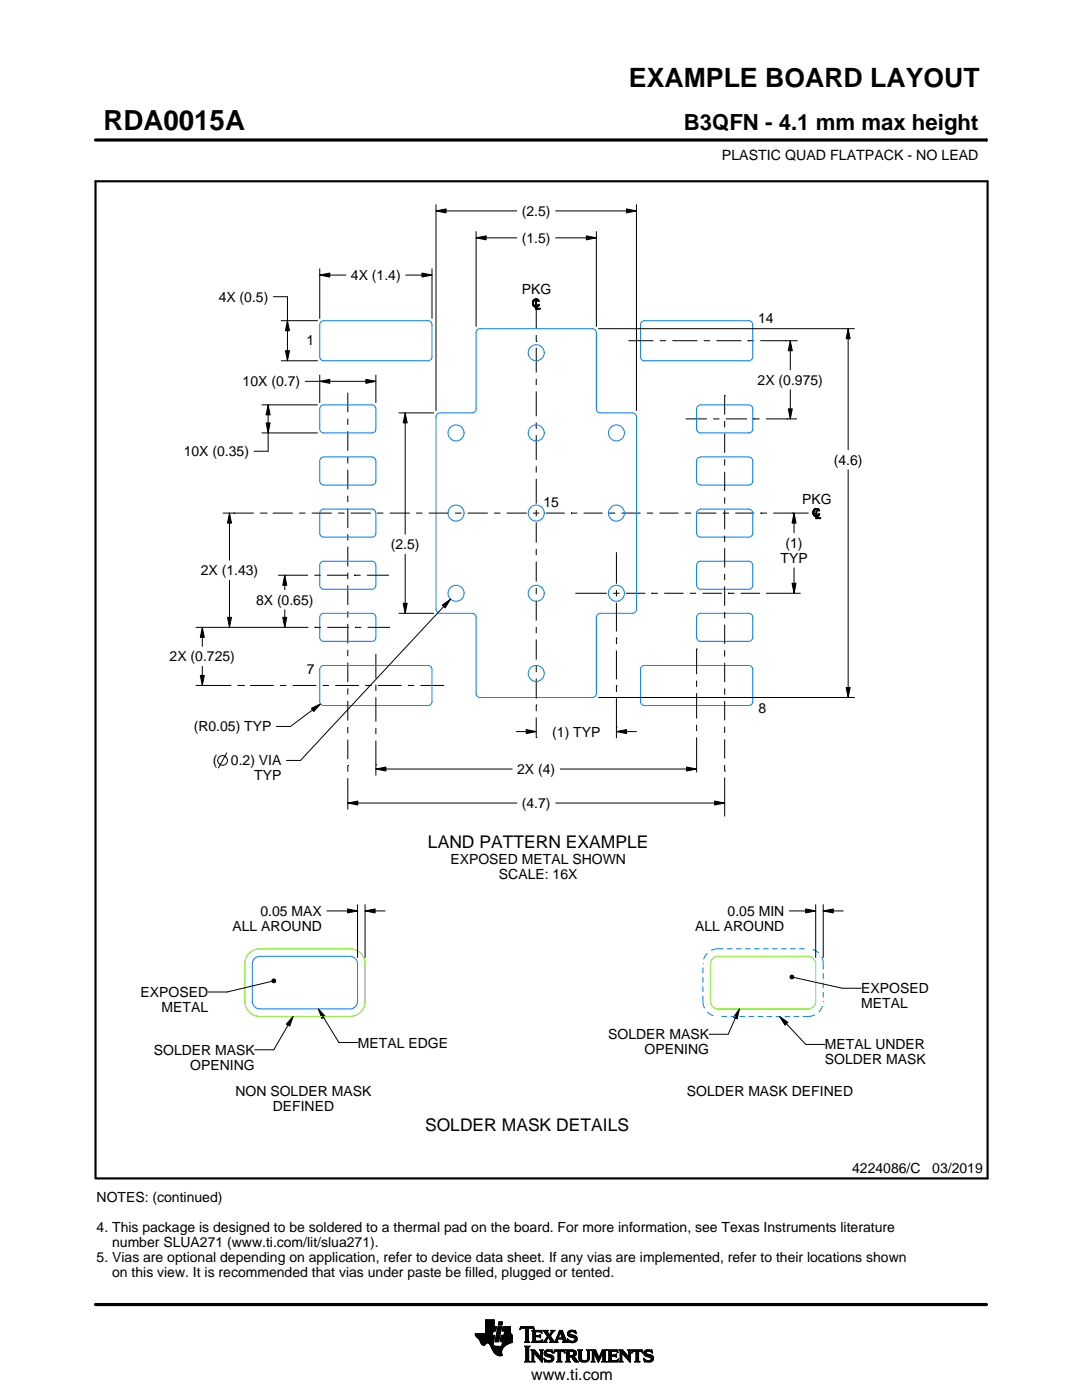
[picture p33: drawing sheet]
<svg xmlns="http://www.w3.org/2000/svg" width="216mm" height="279mm" viewBox="0 0 216 279" stroke-linecap="round" stroke-linejoin="round" font-family="sans-serif">
<defs><g id="words">
<text font-size="5.5" x="20.6" y="26">RDA0015A</text>
<text font-size="5.3" x="125.5" y="17.4">EXAMPLE BOARD LAYOUT</text>
<text font-size="4.4" x="136.4" y="26">B3QFN - 4.1 mm max height</text>
<g font-size="3.5">
<text x="85.4" y="169.3">LAND PATTERN EXAMPLE</text>
<text x="84.8" y="225.7">SOLDER MASK DETAILS</text>
</g>
<text font-size="3.2" x="106" y="275.3">www.ti.com</text>
<g font-size="2.8">
<text x="144.1" y="32">PLASTIC QUAD FLATPACK - NO LEAD</text>
<text x="104.1" y="43.1">(2.5)</text>
<text x="104.1" y="48.5">(1.5)</text>
<text x="70" y="55.9">4X (1.4)</text>
<text x="104.1" y="58.7">PKG</text>
<text x="43.6" y="60.2">4X (0.5)</text>
<text x="151.3" y="64.5">14</text>
<text x="61.1" y="68.8">1</text>
<text x="48.4" y="77.1">10X (0.7)</text>
<text x="151.2" y="76.8">2X (0.975)</text>
<text x="36.7" y="91.1">10X (0.35)</text>
<text x="166.4" y="92.8">(4.6)</text>
<text x="108.5" y="101.2">15</text>
<text x="160" y="100.5">PKG</text>
<text x="78" y="109.6">(2.5)</text>
<text x="155.7" y="112.3">TYP</text>
<text x="156.7" y="109.3">(1)</text>
<text x="40.1" y="114.8">2X (1.43)</text>
<text x="51.1" y="120.7">8X (0.65)</text>
<text x="33.9" y="132">2X (0.725)</text>
<text x="61.2" y="134.5">7</text>
<text x="151.3" y="142.3">8</text>
<text x="38.7" y="146">(R0.05) TYP</text>
<text x="110.2" y="147">(1) TYP</text>
<text x="42.5" y="152.8">(</text>
<text x="46.1" y="152.8">0.2) VIA</text>
<text x="50.7" y="155.8">TYP</text>
<text x="103.2" y="154.5">2X (4)</text>
<text x="104.1" y="161.3">(4.7)</text>
<text x="89.9" y="172.4">EXPOSED METAL SHOWN</text>
<text x="99.6" y="175.4">SCALE: 16X</text>
<text x="46.4" y="185.8">ALL AROUND</text>
<text x="52" y="182.8">0.05 MAX</text>
<text x="138.7" y="185.8">ALL AROUND</text>
<text x="145.2" y="182.8">0.05 MIN</text>
<text x="28" y="199">EXPOSED</text>
<text x="32.2" y="202">METAL</text>
<text x="171.9" y="198.2">EXPOSED</text>
<text x="171.9" y="201.2">METAL</text>
<text x="71.4" y="209.1">METAL EDGE</text>
<text x="121.4" y="207.4">SOLDER MASK</text>
<text x="164.6" y="209.4">METAL UNDER</text>
<text x="30.7" y="210.5">SOLDER MASK</text>
<text x="38" y="213.5">OPENING</text>
<text x="128.6" y="210.4">OPENING</text>
<text x="164.6" y="212.4">SOLDER MASK</text>
<text x="47" y="218.8">NON SOLDER MASK</text>
<text x="54.4" y="221.8">DEFINED</text>
<text x="137.1" y="218.8">SOLDER MASK DEFINED</text>
<text x="19.3" y="239.9">NOTES: (continued)</text>
<text x="170" y="234.2">4224086/C</text>
<text x="186" y="234.2">03/2019</text>
<text x="19.3" y="245.9">4. This package is designed to be soldered to a thermal pad on the board. For more information, see Texas Instruments literature</text>
<text x="19.3" y="251.9">5. Vias are optional depending on application, refer to device data sheet. If any vias are implemented, refer to their locations shown</text>
<text x="22.4" y="248.9">number SLUA271 (www.ti.com/lit/slua271).</text>
<text x="22.4" y="254.9">on this view. It is recommended that vias under paste be filled, plugged or tented.</text>
</g>
</g></defs>
<g fill="none" stroke="#000" stroke-width=".2">
<path d="M19.1 27.9h177.7M196.8 27.7v.5M54.6 59.2h2.8v12.8M63.8 54.9l2-.4v.8zM63.8 53.6v9.9M63.8 54.9h5.2M81 54.9h5.2M84.2 54.5l2 .4-2 .4zM86.2 53.6v9.9M87 42.1l2-.4v.8zM87 40.8v41.1M87 42.1h16.1"/>
<path d="M95 47.5l2-.4v.8zM95 46.2v19M95 47.5h8.1M106.4 60l.4-.1zM106.4 60l.3-.1zM106.4 60h.2zM106.4 59.9h.5zM106.4 59.9h.4zM106.5 59.8h.9zM106.6 59.8h.8zM106.6 59.8l.7-.1zM106.7 59.7h.6z"/>
<path d="M106.7 59.7h.5zM106.8 59.7h.4zM106.8 59.7h.3zM106.9 59.7h.2zM106.9 59.9l.5-.1zM107 59.9l.4-.1zM107 59.9h.4zM107.1 59.9h.3zM107.2 59.9h.2zM107.2 59.9h.3zM107.3 60h.3zM110.9 47.5h8.1"/>
<path d="M110.9 42.1h16.1M117 47.1l2 .4-2 .4zM119 46.2v19M125 41.7l2 .4-2 .4zM127 40.8v41.1M56.1 72h7.2M56.1 64h7.2M57 70h.8l-.4 2zM57.4 64l.4 2h-.8zM60.9 76.1h14.1M63.8 76.1l2-.4v.8zM63.8 74.9v5.5"/>
<path d="M69.4 78.4v3.9M73 75.7l2 .4-2 .4zM75 74.9v5.5M106.2 60.5h.3zM106.2 60.6h.3zM106.2 60.5l.3-.1zM106.2 60.6l.3-.1v.1zM106.3 60.4l.2-.1zM106.3 60.7l.2-.1v.1zM106.3 60.7h.2zM106.3 60.4h.2l-.3 .1zM106.3 60.2h.2z"/>
<path d="M106.3 60.2l.2 .1-.2 .1zM106.3 60.8h.2zM106.3 60.2l.2-.1zM106.3 60.8l.2-.1v.1zM106.3 60.9h.3zM106.3 60.1l.3-.1zM106.3 60.1h.2l-.2 .1zM106.4 61h.2zM106.4 61h.3zM106.4 61.1h.4zM106.5 61.2l.9-.1zM106.5 61.2h.8z"/>
<path d="M106.5 61.2l.4-.1zM106.5 61.2l.6-.1zM106.6 61.2h.7zM106.6 61.2h.6zM106.7 61.3l.5-.1zM106.7 61.3h.5zM106.9 61.3h.3zM106.9 61.7l.9-.2v.2zM106.9 60.2h.2l-.2 .9zM106.9 61.7l.2-.2h.7zM106.9 61.3h.2l-.2 .4zM107 68.1h.1"/>
<path d="M107 60.7h.1M107 60.7v4.9M107 66.9v1.2M107 69.4v4.9M107 75.6v1.3M107 78.1v5M107.1 60.2v.9h-.2zM107.1 61.1h.4zM107.1 61.3v.2l-.2 .2zM107.2 61.1l.3-.1zM107.2 61h.3zM107.3 60.9l.2 .1z"/>
<path d="M107.3 60.9h.3zM107.3 60.1h.3zM107.4 60.9h.2zM107.4 60.9l.2-.1zM107.4 60.8h.2zM107.4 60.7l.2 .1zM119.4 65.6h51.1M125.4 68h5M131.7 68h1.2M134.2 68h5M140.4 68h1.3M142.9 68h5"/>
<path d="M144.6 78.9h.1M144.6 78.9v3.9M149.2 68h.1M149.2 68h1.3M151.7 68h7.5M156.7 68h.1M157.7 68l.4 2h-.8zM157.7 68v5.8M157.7 77.8v5.8M169.2 65.6l.4 2h-.8zM169.2 65.6v24.2M52.3 86.4h11"/>
<path d="M52.3 80.8h11M53.1 84.4h.8l-.4 2zM53.5 80.8l.4 2h-.8zM53.5 80.8v9.3h-2.8M69.4 83.5v1.3M69.4 86.1v3.9M69.4 91.2v1.3M69.4 93.7v4M69.4 98.9v1.3M79.6 82.4h7M80.8 82.4l.4 2h-.8zM80.8 82.4v24.2"/>
<path d="M107 84.3v1.3M107 86.8v5M107 93v1.3M107 95.6v4.9M136.8 83.6h4.2M142.3 83.6h1.3M144.6 84v1.3M144.6 86.5v3.9M144.6 91.6v1.3M144.6 94.2v3.8M144.6 99.3v1.2M144.8 83.6h4.2"/>
<path d="M150.3 83.6h.1M150.3 83.6h1.3M152.8 83.6h6.2M157.1 83.6h.1M157.3 81.6h.8l-.4 2zM169.2 93.8v45.4M44.5 102.4h6.1M45.8 102.4l.4 2h-.8zM45.8 102.4v9.4M45.8 115.8v9.4M46.6 102.4h.1M51.9 102.4h1.3"/>
<path d="M53.2 102.4h.1M54.4 102.4h4M55.5 114.8h6M56.8 114.8l.4 2h-.8zM56.8 114.8v2.9M59.7 102.4h1.2M62.2 102.4h4M62.7 114.8h1.3M65.2 114.8h4.2M67.5 102.4h1.2M69.4 101.4v4M69.4 106.6v1.3"/>
<path d="M69.4 109.1v3.9M69.4 114.3v1.3M69.4 116.8v3.9M70 102.4h4M70.7 114.8h.1M70.7 114.8h1.3M73.2 114.8h4.2M75.2 102.4h1.3M77.4 114.8h.1M77.8 102.4h4M80.8 110.6v11.8M83 102.4h1.3"/>
<path d="M85.5 102.4h4.1M89.9 119.6l-29.9 32.2h-2.8M90.8 102.4h1.3M93.3 102.4h4M98.6 102.4h1.2M101.1 102.4h4M106.4 102.4h1.2M107 101.8v1.2M107 104.3v4M107 109.6v1.2M107 112.1v4M107 117.3v1.3"/>
<path d="M107 119.9v4M108.9 102.4h3.8M113.9 102.4h.1M113.9 102.4h1.3M114.8 118.4h6.3M116.5 102.4h3.7M121.5 102.4h1.3M122.4 118.4h1.2M123 110.2v6.3M123 117.8v1.2M124 102.4h3.8M124.9 118.4h3.9"/>
<path d="M129.1 102.4h1.2M130 118.4h.1M130 118.4h1.3M131.6 102.4h3.8M132.5 118.4h3.9M136.6 102.4h1.3M137.7 118.4h1.2M139.2 102.4h3.7M140.2 118.4h3.8M144.2 102.4h1.3M144.6 101.8v3.8M144.6 106.9v1.3"/>
<path d="M144.6 109.4v3.9M144.6 114.5v1.3M144.6 117v3.9M145.3 118.4h.1M145.3 118.4h1.3M146.7 102.4h3.8M147.8 118.4h3.9M151.8 102.4h.1M151.8 102.4h1.2M152.9 118.4h6.8M154.3 102.4h7.1M158 116.4h.8l-.4 2z"/>
<path d="M158.1 102.4h.1M158.4 102.4l.4 2h-.8zM158.4 102.4v3.9M158.4 113.3v5.1M162.2 102.3h.2zM162.2 102.4h.2zM162.2 102.3l.2-.1zM162.2 102.4l.2-.1v.1zM162.2 102.2l.2-.1zM162.2 102.5l.2-.1v.1zM162.2 102.5h.2zM162.2 102.2h.2l-.2 .1z"/>
<path d="M162.2 102h.2zM162.2 102l.2 .1-.2 .1zM162.2 102.6h.3zM162.2 102l.3-.1zM162.2 102.6l.2-.1 .1 .1zM162.3 102.7h.2zM162.3 101.9l.3-.1zM162.3 101.9l.2-.1zM162.3 101.9h.2l-.3 .1zM162.3 102.8h.3zM162.3 101.8l.4-.1zM162.3 101.8l.3-.1z"/>
<path d="M162.3 101.8h.3zM162.4 101.7h.4zM162.4 101.7h.3zM162.4 102.9h.3zM162.5 101.6h.8zM162.5 103l.9-.1zM162.5 103h.8zM162.5 103l.3-.1zM162.5 103l.5-.1zM162.5 101.6l.7-.1zM162.6 103h.7zM162.6 103h.6z"/>
<path d="M162.6 101.5h.6zM162.6 101.5h.5zM162.7 103.1l.5-.1zM162.7 103.1h.4zM162.7 101.5h.4zM162.7 101.5h.3zM162.8 103.1h.3zM162.8 103.5l1-.2v.2zM162.8 102h.2l-.2 .9zM162.8 103.5l.2-.2h.8zM162.8 103.1h.2l-.2 .4zM162.8 101.5h.2z"/>
<path d="M162.8 101.7l.5-.1zM162.9 101.7l.4-.1zM163 101.7h.4zM163 102v.9h-.2zM163 102.9h.4zM163 103.1v.2l-.2 .2zM163.1 102.9h.3zM163.1 101.7h.3zM163.1 102.9l.4-.1zM163.2 101.7h.2zM163.2 102.8h.3zM163.2 101.8h.3z"/>
<path d="M163.3 102.7l.2 .1zM163.3 101.8h.2zM163.3 102.7h.2zM163.3 101.9h.2zM163.3 102.7l.3-.1zM163.3 102.6h.3zM163.4 102.5l.2 .1zM39.1 136.8h7M39.1 125.2h22.4M40 134.8h.8l-.4 2zM40.4 125.2l.4 2h-.8zM40.4 125.2v3.8"/>
<path d="M40.4 133v3.8M41.4 136.8h.1M45.4 123.2h.8l-.4 2zM47.4 136.8h1.2M48.6 136.8h.1M49.9 136.8h4.7M55.9 136.8h1.2M56.4 123.2h.8l-.4 2zM56.8 121.7v3.5M58.4 136.8h4.7M62.8 125.2h.1M62.8 125.2h1.3"/>
<path d="M64.4 136.8h1.2M65.3 125.2h4.3M66.9 136.8h4.7M69.4 122v1.3M69.4 124.5v3.9M69.4 129.7v1.2M69.4 132.2v3.9M69.4 137.4v1.2M69.4 139.9v3.9M70.8 125.2h.1M70.8 125.2h1.3M72.9 136.8h1.2"/>
<path d="M73.4 125.2h4.2M75 130.5v4.9M75 136.6v1.3M75 139.2v4.8M75.4 136.8h4.7M77.6 125.2h.1M79.6 122.4h7M80.4 120.4h.8l-.4 2zM81.4 136.8h1.2M83.9 136.8h4.7M88.3 120.8l1.6-1.2-1.1 1.7zM107 125.1v1.3"/>
<path d="M107 127.6v4M107 132.9v1.3M107 135.4v4M119.4 139.2h51.1M123 127.3h.1M123 136.8h.1M123 120.3v5.7M123 127.3v1.3M123 129.8v5.8M123 136.8v1.3M123 139.4v7.9M139 129.5h.1"/>
<path d="M139 129.5v5.1M139 135.8v1.3M139 138.3v5.1M144.6 122.1v1.3M144.6 124.7v3.8M144.6 129.8v1.2M144.6 132.3v3.8M144.6 137.4v1.3M144.6 139.9v3.9M168.8 137.2h.8l-.4 2zM45.2 150.3l-1.6 3M62.1 141.4l1.9-.9-1.4 1.5z"/>
<path d="M64 140.5l-6 4.5h-2.8M69.4 152.8h.1M69.4 145.1v1.2M69.4 147.6v3.9M69.4 152.8v1.2M69.4 155.3v6.2M75 153.5l2-.4v.8zM75 152.7h.1M75 145.3v1.2M75 147.8v6.9M75 153.5h27.2M103 146h4"/>
<path d="M105 145.6l2 .4-2 .4zM107 140.7h.1M107 147.2h.1M107 140.7v1.2M107 143.2v4M111.8 153.5h27.2M123 146l2-.4v.8zM123 145.1h.1M123 146h4M137 153.1l2 .4-2 .4zM139 144.6v1.3M139 147.2v6.9"/>
<path d="M142.6 159.9l2 .4-2 .4zM144.6 153.9h.1M144.6 145v1.3M144.6 147.5v3.9M144.6 152.6v1.3M144.6 155.2v7.7M69.4 160.3l2-.4v.8zM69.4 160.3h33.7M110.9 160.3h33.7M54.2 195.8l-8.9 2.2h-3.8M54.3 195.6l.2-.2h.4l.1 .4-.1 .3h-.4l-.2-.2zM65.2 181.8h6.1"/>
<path d="M69.3 181.4l2 .4-2 .4zM71.3 180.5v10.6M72.8 181.8l2-.4v.8zM72.8 180.5v10.6M72.8 181.8h4M157.5 181.8h5.3M157.7 194.8l.2-.2 .4 .1 .1 .3-.1 .3-.4 .1-.2-.2zM158.4 195.1l9.7 2.1h3.8M160.8 181.4l2 .4-2 .4zM162.8 180.5v10.6M164.3 181.8l2-.4v.8zM164.3 181.8h4"/>
<path d="M164.3 180.5v10.6M58.5 202.9l-.7 1.9-.7-.4zM58.5 202.9l-3.9 6.6h-3.8M63.5 201.4l1.4 1.4-.7 .5zM63.5 201.4l4.1 6.7h3.8M147.5 201.4l-.4 1.9-.7-.3zM147.5 201.4l-2.2 5h-3.8M155.6 202.9l1.6 1.1-.6 .6zM155.6 202.9l5.2 5.5h3.8M94.8 266.2h3.5M94.8 266.3h3.5M94.9 266.4h3.3"/>
<path d="M94.9 266.5h3.8l-.2 1.2M94.9 266.5h3.8M95 266.6h3.7M95 266.7h3.7M95.1 266.8h3.6M95.2 266.9h3.4M95.3 267h3.3M95.4 267.1h3.2M95.5 267.2h3.1M95.6 267.3h3M95.7 267.4h2.8M95.7 267.5h2.8"/>
<path d="M95.8 267.6h2.7M95.8 267.7h2.7M95.9 267.8h2.6M95.9 267.9h2.5M95.9 268h2.5M96 268h1.1M96 268.1h1M96.1 268.2h.8M96.1 268.3h.7M96.2 268.4h.6M96.3 268.4h.4M96.9 266.1h1.4"/>
<path d="M96.9 266h1.4M96.9 265.9h1.4M96.9 265.8h1.5M96.9 265.7h1.5M96.9 264.7l2.2 .1-.2 .9h-.5l-.2 .8M96.9 265.6h2M96.9 265.5h2M96.9 265.4h2M96.9 265.3h2.1M96.9 265.2h2.1M96.9 265.1h2.1M96.9 265h2.1"/>
<path d="M96.9 264.9h2.1M96.9 264.8h2.2M96.9 264.6h1.7M96.9 264.5h1.7M96.9 264.4h1.7M96.9 264.3h1.7M96.9 264.2h1.7M96.9 264.1h1.7M96.9 264h1.7M96.9 263.9h1.7M96.9 263.8h1.7M96.9 263.7h1.7"/>
<path d="M96.9 263.6h1.7M96.9 263.5h1.7M96.9 263.4h1.7M97.5 268h.9M97.6 268.1h.8M97.7 268.2h.7M97.7 268.3h.7M97.8 268.4h.6M97.9 268.5h.6M97.9 268.6h.7M98 268.7h1.1M98 268.8h2.6"/>
<path d="M98 268.8h2.5M98.1 268.9h2.3M98.1 269h2.3M98.1 269.1h2.2M98.2 269.2h2.1M98.2 269.2h2M98.2 269.3h2M98.3 269.4h1.9M98.3 269.5h1.8M98.4 269.6h1.7M98.4 268v.4l.3 .2 2 .1M98.5 269.7h1.6"/>
<path d="M98.5 267.7l-.1 .3M98.5 269.8h1.6M98.6 269.9h1.5M98.6 264.8v-1.4h-1.7v2.8h-2.1l.1 .3 .7 .8 .7 1.1 .3 .1 .6-.5 .4 .1 1 1.8 .8 .6h.8l-.1-1 .8-1M98.6 270h1.5M98.7 270h1.4M98.8 270.1h1.3M98.8 267.7h.7M98.8 267.6h.7M98.8 267.5h.7M98.9 270.2h1.2M98.9 267.4h.7"/>
<path d="M98.9 267.3h.7M98.9 267.2h.7M98.9 267.1h.7M98.9 267h.7M98.9 270.3h1.3M99 266.9h.6M99 266.9h.7M99 266.8h.7M99 266.7h.7M99 266.6h.7M99 266.5h.7M99.1 270.4h1.1"/>
<path d="M99.1 266.4h.7M99.1 266.3h.7M99.1 266.2h.7M99.1 266.1h.7M99.1 266h.7M99.2 265.9h.7M99.2 265.8h.7M99.2 270.4h1M99.2 265.7h.7M99.2 265.6h.7M99.2 265.5h.7M99.3 265.4h.6"/>
<path d="M99.3 265.4h.7M99.3 265.3h.7M99.3 265.2h.7M99.3 265.1h.7M99.3 265h.7M99.4 270.5h.8M99.4 264.9h.7M99.4 264.8h.7M99.4 264.8h.7l-.6 3h-.7zM99.4 264.5l.2-.7h.7l-.2 .7h-.7M99.5 264.4h.6M99.5 264.3h.7"/>
<path d="M99.5 264.2h.7M99.5 264.1h.7M99.5 264h.7M99.5 263.9h.7M99.6 263.8h.7M99.8 270.6h.1M99.8 267.7h2.4M99.8 267.6h2.4M99.8 267.5h2.4M99.9 267.4h2.3M99.9 267.3h2.3M99.9 267.2h2.3"/>
<path d="M99.9 267.1h2.3M99.9 267h2.3M99.9 266.9h2.3M100 266.9h2.2M100 266.8h2.2M100 266.7h2.2M100 266.6h2.2M100 266.5h2.2M100.1 268.6h.7M100.2 268.5h.7M100.2 268.4h.8M100.2 268.4h.9"/>
<path d="M100.2 268.3h1M100.2 268.2h1.2M100.2 265.6h1.6M100.2 268.1h1.4M100.2 265.5h1.6M100.2 268h1.6M100.3 265.4h1.5M100.3 268h1.7M100.3 267.9h1.9M100.3 265.3h1.5M100.3 267.8h1.9M100.3 265.2h1.5"/>
<path d="M100.3 265.1h1.5M100.3 265h1.5M100.4 264.9h1.4M100.4 264.8h1.4M100.6 266.5l.1-.8h-.5l.2-.9h1.4l.1 1.1 .3 .6v1.4l-1.3 .6M100.6 266.4h1.5M100.6 266.3h1.4M100.6 266.2h1.4M100.6 266.1h1.3M100.7 266h1.2M100.7 265.9h1.2M100.7 265.8h1.1"/>
<path d="M100.7 265.7h1.1M102.2 266.5h-2.2l-.2 1.1 .5 .2-.2 .9M103.7 265.3h.1M103.8 265.2h.2M103.8 265h2.8M103.8 264.9h2.7M103.9 264.8h2.6M104.7 267.8h1M104.7 271.8h1.1M104.7 268.7h1M104.8 267.7h.7M104.8 271.7h.8"/>
<path d="M104.9 265.2h.6M104.9 268.9h.6M104.9 267.6h.6M104.9 267.5l-.2 .3M104.9 267.5h.6M104.9 267.4h.6M104.9 267.3h.6M104.9 267.2h.6M104.9 267.1h.6M104.9 267h.6M104.9 266.8h.6M104.9 266.7h.6"/>
<path d="M104.9 266.6h.6M104.9 266.5h.6M104.9 266.4h.6M104.9 266.3h.6M104.9 266.2h.6M104.9 266.1h.6M104.9 265.9h.6M104.9 265.8h.6M104.9 265.7h.6M104.9 265.6h.6M104.9 265.5h.6M104.9 265.4h.6"/>
<path d="M104.9 265.3h.6M104.9 271.5h.6M104.9 269h.6M104.9 271.4h.6M104.9 271.4v-2.4l-.2-.4h1.1l-.3 .4v2.4M104.9 271.4l-.2 .4h1.1l-.3-.4M104.9 271.3h.6M104.9 271.2h.6M104.9 271.1h.6M104.9 271h.6M104.9 270.9h.6M104.9 270.8h.6"/>
<path d="M104.9 270.6h.6M104.9 270.5h.6M104.9 270.4h.6M104.9 270.3h.6M104.9 270.2h.6M104.9 270.1h.6M104.9 270h.6M104.9 269.9h.6M104.9 269.8h.6M104.9 269.6h.6M104.9 269.5h.6M104.9 269.4h.6"/>
<path d="M104.9 269.3h.6M104.9 269.2h.6M104.9 269.1h.6M105.5 267.5l.2 .3M105.5 267.5v-2.3l.7-.1 .4 .3-.1-.6h-2.6l-.1 .6 .4-.3 .7 .1v2.3M105.7 267.8h-1M105.9 271.8h.8M105.9 269.4h.8M106.1 269.5h.7M106.1 267.8h2M106.1 271.7h.5M106.2 269.6h.7"/>
<path d="M106.2 271.5h.3M106.2 265.6h1.8M106.2 269.8h.8M106.2 271.4h.3M106.2 271.4l-.3 .4h.8l-.2-.4M106.2 271.3h.3M106.2 271.2h.3M106.2 271.1h.3M106.2 271h.3M106.2 270.9h.3M106.2 270.8h.3M106.2 270.6h.3"/>
<path d="M106.2 270.5h.3M106.2 270.4h.3M106.2 270.3h.3M106.2 270.2h.3M106.2 270.1h.3M106.2 270h1M106.2 269.9h.9M106.2 269.8v1.6M106.2 269.8l-.3-.4h.8l1.2 1.4M106.3 267.7h1.8M106.3 265.7h1.8M106.3 267.6h.6"/>
<path d="M106.3 265.8h.6M106.3 267.5l-.2 .3M106.3 267.5h.5M106.3 267.4h.5M106.3 267.3h.5M106.3 267.2h.5M106.3 267.1h.5M106.3 267h.5M106.3 266.8h.5M106.3 266.7h1.6M106.3 266.6h1.6M106.3 266.5h.5"/>
<path d="M106.3 266.4h.5M106.3 266.3h.5M106.3 266.2h.5M106.3 266.1h.5M106.3 265.9h.5M106.4 265.2h.2M106.5 270h.1M106.5 270v1.4M106.5 265.3h.1M106.6 270.1h.7M106.7 270.2h.7M106.8 270.3h.7"/>
<path d="M106.8 265.9l.2-.1h.6l.6 .2-.2-.5h-1.9l.2 .3v1.7M106.8 265.9v.6h.8l.3-.2v.7M106.9 270.4h.7M107 270.5h.7M107.1 270.6h.7M107.2 270.8h1M107.3 270.9h.9M107.4 271h.8M107.5 271.1h.7M107.6 271.2h.6M107.6 266.5h.3M107.7 271.3h.5"/>
<path d="M107.7 269.4h.7M107.7 266.8h.2M107.7 267.6h.5M107.8 266.4h.1M107.8 271.4h.4M107.8 267h.1M107.8 265.8h.3M107.8 269.5h.5M107.9 271.5h.3M107.9 269.6h.3M107.9 267l-.3-.2h-.8l.1 .8h.9l.5-.2M107.9 269.8h.3"/>
<path d="M107.9 270.6h.3M107.9 270.5h.3M107.9 270.4h.3M107.9 270.3h.3M107.9 270.2h.3M107.9 270.1h.3M107.9 270h.3M107.9 269.9h.3M107.9 269.8v1M107.9 269.8l-.2-.4h.7l-.2 .4M108 271.7h.2M108 265.9h.1"/>
<path d="M108 267.5h.2M108.1 271.8h.1M108.1 266.1h.1M108.2 267.4h.1M108.2 269.8v2.1l-1.7-1.9M108.2 267.8h.9M108.3 267.4l-.2 .5-2-.1M108.3 265.6h1M108.5 267.7h.5M108.5 271.1l.8 .4h.5l.2-.1-.1-.4-1-.4-.3-.3 .1-.7 .7-.2 .6 .1 .2-.1 .1 .6-.9-.3-.3 .1-.1 .3 1.3 .4 .2 .6M108.5 271.1h.1M108.5 265.7h.7"/>
<path d="M108.5 271.2h.2M108.6 271.3h.2M108.6 270.1h.4M108.6 270h.4M108.6 270.2h.6M108.6 267.6h.4M108.6 271.4h.4M108.6 269.9h.4M108.6 270.3h1M108.6 265.8h.7M108.6 271.5h.8M108.6 269.8h.5"/>
<path d="M108.7 271.7h1.5M108.7 270.4h1.3M108.7 267.5h.3M108.7 271.8h.1M108.7 265.9h.6M108.7 269.6h1.5M108.8 267.4h.3M108.8 270.5h1.5M108.8 266.1h.6M108.8 269.5h1.4M108.8 267.3h.4M108.9 266.2h.6"/>
<path d="M108.9 267.2h.4M108.9 266.3h.6M108.9 270.6h1.5M109 267.1h.3M109 266.4h1M109.1 271.8h.9M109.1 269.4h.7M109.1 267h.9M109.1 266.5h.8M109.1 267.8h-.9M109.2 266.8h.8M109.2 266.6h.6"/>
<path d="M109.2 266.7h.7M109.2 266.7l-.6 .9-.4 .2M109.3 270.8h1.1M109.5 267.1h.6M109.6 267.2h.6M109.7 271.5h.7M109.7 267.3h.6M109.7 267.8l.2-.2-.5-.7-.4 .8 .1 .1M109.7 267.8h1.6M109.7 266.3h.4M109.7 267.4h.6M109.8 270.9h.7"/>
<path d="M109.8 266.2h.3M109.8 266.6l.9 1.2 1-2.3h.5l.8 2.1 .3 .2M109.8 267.5h.6M109.9 266.1h.3M109.9 269.8h.4M109.9 267.6h.6M109.9 267.7h.7M109.9 271.4h.5M109.9 265.9h.4M110 271h.5M110 265.6h.7M110 265.9l-.4 .5-.4-.6 .2-.3h-1.1l.9 1.2"/>
<path d="M110 265.9l.1-.2-.2-.2h.8l-.9 1.1M110 271.3h.5M110 265.8h.4M110 271.1h.5M110 271.2h.5M110.1 269.4h.1M110.1 265.7h.4M110.1 269.9h.2M110.2 270h.1M110.5 270h.1M110.5 269.9h.2M110.5 271.1l-.2 .5-.8 .3-.6-.2-.2 .1-.2-.7"/>
<path d="M110.5 269.8h.3M110.6 269.6h2.1M110.6 269.5h2M110.6 269.4h2M110.7 267.7h.5M110.8 267.6h.4M110.9 267.5h.3M110.9 267.4h.3M111 267.3h.3M111 267.2h1.8M111 267.1h1.8M111.1 267h.3"/>
<path d="M111.1 271.8h1M111.1 266.8h.4M111.2 266.7h.3M111.2 267.5l.1-.2h1l.1 .2M111.2 267.5v.3h.1M111.2 266.6h.3M111.3 266.5h.3M111.3 271.7h.6M111.3 266.4h.3M111.3 271.5h.6M111.3 267.8h-1.6M111.3 269.8h.6"/>
<path d="M111.4 266.3h.3M111.4 271.4h.5M111.4 271.4l-.1-1.7h-.4l-.4 .4 .2-.7h1.9l.1 .7-.3-.4h-.5v1.7M111.4 270.5h.5M111.4 270.4h.5M111.4 270.3h.5M111.4 270.2h.5M111.4 270.1h.5M111.4 270h.5M111.4 269.9h.5M111.4 271.4l-.3 .4h1l-.2-.4M111.4 271.3h.5"/>
<path d="M111.4 271.2h.5M111.4 271.1h.5M111.4 271h.5M111.4 270.9h.5M111.4 270.8h.5M111.4 270.6h.5M111.4 266.2h.3M111.4 266.1h.4M111.5 265.9h.9M111.5 265.8h.8M111.6 265.7h.7M111.6 265.6h.6"/>
<path d="M111.8 265.9l.4 1.1h-.8zM111.9 266.1h.5M111.9 266.2h.5M111.9 266.3h.6M112 266.4h.5M112 266.5h.6M112.1 266.6h.5M112.1 266.7h.6M112.1 266.8h.6M112.2 267h.5M112.2 267.8h1.1M112.3 267.3h.6"/>
<path d="M112.3 267.4h.6M112.4 267.5h.6M112.4 267.5v.3h-.2M112.4 269.8h.3M112.4 267.6h.6M112.4 267.7h.7M112.6 269.9h.1M112.6 270h.2M112.8 271.8h1M112.8 269.4h1.6M113 269.5h1.7M113 271.7h.7"/>
<path d="M113 269.6h1.9M113 271.5h.6M113 269.8h.6M113 271.4h.6M113 271.4l-.2 .4h1l-.2-.4M113 271.3h.6M113 271.2h.6M113 271.1h.6M113 271h.6M113 270.9h.6M113 270.8h1.5M113 270.6h1.6"/>
<path d="M113 270.5h1.8M113 270.4h.6M113 270.3h.6M113 270.2h.6M113 270.1h.6M113 270h.6M113 269.9h.6M113 269.8v1.6M113 269.8l-.2-.4h1.4l.6 .2 .2 .3v.4l-.2 .3-.4 .1M113.2 267.3h.2M113.2 267.4h.3M113.2 266.2h.5"/>
<path d="M113.2 266.3h.6M113.2 266.1h.5M113.3 267.5h.3M113.3 267.8h-1.1M113.3 266.4h.9M113.3 265.9h.4M113.3 267.6h.6M113.3 266.5h1.3M113.3 267.7h1.6M113.3 265.8h.5M113.3 267.8h.2M113.4 266.6h1.5"/>
<path d="M113.4 265.7h1.5M113.4 265.7l.5-.2 .7 .1 .2-.1 .1 .7-.7-.4h-.4l-.1 .3 .1 .2 .9 .2 .4 .3 .1 .5-.3 .5-.6 .2-.7-.2-.2 .1-.2-.7 .9 .5 .5-.1 .1-.3-.2-.3-1.1-.4-.2-.4zM113.5 266.7h1.5M113.5 265.6h1.4M113.6 271.4v-.6h.4l.7 1h.8M113.6 269.9l.1-.2 .7 .2v.4l-.4 .2M113.6 269.9v.6M113.7 267.8h1.1M113.8 266.8h1.3M113.8 265.5h.6M114 268h.4M114.1 270.9h.6"/>
<path d="M114.2 271h.6M114.2 271.1h.7M114.3 271.2h.6M114.3 267h.8M114.3 269.8h.7M114.3 270.4h.6M114.4 271.3h.6M114.4 270.7l1.1 1.1M114.4 270.7h.1M114.4 271.4h.7M114.4 269.9h.6M114.4 270.3h.6"/>
<path d="M114.5 267.6h.5M114.5 270.2h.5M114.5 270h.5M114.5 265.8h.4M114.5 270.1h.5M114.5 271.5h.7M114.6 271.7h.7M114.6 267.1h.6M114.6 267.5h.5M114.7 267.2h.5M114.7 267.4h.5M114.7 265.9h.3"/>
<path d="M114.7 267.3h.5M114.7 271.8h.8M114.8 266.1h.2M114.9 266.2h.1M115.3 269.4h.9M115.4 269.5h.7M115.5 269.6h.5M115.5 269.8h.5M115.5 269.8v1.4l.4 .5 .6 .2 .7-.1 .3-.3 .1-.5M115.5 271h.5M115.5 270.9h.5M115.5 270.8h.5"/>
<path d="M115.5 270.6h.5M115.5 270.5h.5M115.5 270.4h.5M115.5 270.3h.5M115.5 270.2h.5M115.5 270.1h.5M115.5 270h.5M115.5 269.9h.5M115.5 269.8l-.2-.4h.9l-.2 .4M115.5 271.1h.5M115.5 271.2h.5M115.5 271.3h.6"/>
<path d="M115.6 271.4h.6M115.7 271.5h.8M115.8 271.7h1.5M116 271l.2 .4 .5 .2 .4-.2 .2-.4M116 269.8v1.2M116 271.8h1.1M116.8 271.5h.6M117 269.4h.8M117.1 271.4h.4M117.2 269.5h.5M117.2 271.3h.4M117.2 269.6h.4"/>
<path d="M117.2 271.2h.4M117.2 271.1h.4M117.3 269.8h.3M117.3 271h.3M117.3 270.9h.3M117.3 270.8h.3M117.3 270.6h.3M117.3 270.5h.3M117.3 270.4h.3M117.3 270.3h.3M117.3 270.2h.3M117.3 270.1h.3"/>
<path d="M117.3 270h.3M117.3 269.9h.3M117.6 269.8l.2-.4h-.8l.2 .3 .1 1.3M117.6 269.8v1.2M118 271.8h.7M118 269.4h.8M118.1 269.5h.8M118.1 271.7h.5M118.2 269.6h.7M118.2 271.5h.3M118.2 269.8h.8M118.2 271.4h.3"/>
<path d="M118.2 269.8l-.2-.4h.8l.7 1.6 .7-1.6h.9l-.3 .4M118.2 271.4l-.2 .4h.7l-.2-.4M118.2 271.3h.3M118.2 271.2h.3M118.2 271.1h.3M118.2 271h.3M118.2 270.9h.3M118.2 270.8h.3M118.2 270.6h.3M118.2 270.5h.3M118.2 270.4h.3M118.2 270.3h.3"/>
<path d="M118.2 270.2h.3M118.2 270.1h.3M118.2 270h.9M118.2 269.9h.8M118.2 269.8v1.6M118.6 270.1h.5M118.6 270.2h.6M118.7 270.3h.5M118.7 270.4h.6M118.8 270.5h.5M118.8 270.6h.6M118.9 270.8h.5"/>
<path d="M118.9 270.9h.6M119 271h.8M119 271.1h.8M119.1 271.2h.6M119.1 271.3h.6M119.2 271.4h.4M119.2 271.5h.4M119.3 271.7h.2M119.3 271.8h.2M119.6 270.9h.3M119.6 270.8h.3M119.7 270.6h.3"/>
<path d="M119.7 270.5h.3M119.8 270.4h.3M119.8 270.3h.3M119.9 270.2h.3M119.9 270.1h.3M120 270h.8M120 269.9h.8M120 269.8h.8M120.1 271.8h1M120.1 269.6h.7M120.1 269.5h.8M120.2 269.4h.9"/>
<path d="M120.2 271.7h.7M120.3 271.5h.5M120.3 271.4h.5M120.3 271.4l-.2 .4h1l-.3-.4M120.3 271.4v-1.5l-.9 2-.9-2v1.5M120.3 271.3h.5M120.3 271.2h.5M120.3 271.1h.5M120.3 271h.5M120.3 270.9h.5M120.3 270.8h.5M120.3 270.6h.5"/>
<path d="M120.3 270.5h.5M120.3 270.4h.5M120.3 270.3h.5M120.3 270.2h.5M120.3 270.1h.5M120.8 269.8v1.6M121.2 271.8h2M121.2 269.4h1.9M121.4 269.5h1.8M121.4 271.7h1.9M121.5 269.6h1.7M121.5 271.5h1.8"/>
<path d="M121.5 269.8h.5M121.5 271.4h.5M121.5 269.8l-.3-.4h1.9l.2 .6M121.5 269.9h.5M121.5 269.8v1.6M121.5 271.3h.5M121.5 271.2h.5M121.5 271.1h.5M121.5 271h.5M121.5 270.9h.5M121.5 270.8h.5M121.5 270.6h1.5"/>
<path d="M121.5 270.5h1.5M121.5 270.4h1.5M121.5 270.3h.5M121.5 270.2h.5M121.5 270.1h.5M121.5 270h.5M122.6 270.4l.4-.2v.7l-.2-.2h-.8v.7l.2 .1M122.9 270.8h.1M122.9 270.3h.1M123 269.8h.3M123.1 271.4h.3M123.2 269.9h.1"/>
<path d="M123.3 270h.1M123.3 270l-.4-.3h-.8l-.1 .7M123.3 271.3h.1M123.4 271.2h.1M123.4 271.2l-.2 .6h-2l.3-.4M123.4 271.2l-.3 .3h-.4M123.5 271.8h.8M123.5 269.4h.7M123.6 269.5h.7M123.7 271.7h.5M123.7 269.6h.7M123.7 271.5h.4"/>
<path d="M123.7 269.8h.8M123.7 271.4h.4M123.7 271.4l-.2 .4h.8l-.2-.4M123.7 271.3h.4M123.7 271.2h.4M123.7 271.1h.4M123.7 271h.4M123.7 270.9h.4M123.7 270.8h.4M123.7 270.6h.4M123.7 270.5h.4M123.7 270.4h.4"/>
<path d="M123.7 270.3h.4M123.7 270.2h.4M123.7 270.1h.4M123.7 270h1M123.7 269.9h.9M123.7 269.8v1.6M123.7 269.8l-.2-.4h.7l1.2 1.4 .1-1M124.1 270v1.4M124.1 270h.1M124.2 270.1h.6M124.2 270.2h.7M124.3 270.3h.7"/>
<path d="M124.4 270.4h.7M124.5 270.5h.7M124.6 270.6h.7M124.7 270.8h1.1M124.8 270.9h1M124.9 271h.9M125 271.1h.8M125.1 271.2h.7M125.2 271.3h.6M125.2 269.4h.8M125.3 271.4h.5M125.4 269.5h.5"/>
<path d="M125.4 271.5h.4M125.4 269.6h.4M125.5 269.8h.3M125.5 269.8l-.3-.4h.8l-.2 .4M125.5 270.4h.3M125.5 270.3h.3M125.5 270.2h.3M125.5 270.1h.3M125.5 270h.3M125.5 269.9h.3M125.5 270.6h.3M125.5 270.5h.3"/>
<path d="M125.5 271.7h.3M125.6 271.8h.2M125.8 269.8v2.1l-1.7-1.9M126 270h.1M126.1 269.9h.1M126.1 269.8h.3M126.1 269.6h2.1M126.2 269.5h2M126.2 269.4h2M126.6 271.8h1.1M126.9 271.7h.6M126.9 271.5h.5"/>
<path d="M126.9 269.8h.5M126.9 271.4h.5M126.9 271.4v-1.7h-.5l-.3 .4 .1-.7h1.9l.2 .7-.4-.4h-.5v1.7M126.9 270.5h.5M126.9 270.4h.5M126.9 270.3h.5M126.9 270.2h.5M126.9 270.1h.5M126.9 270h.5M126.9 269.9h.5M126.9 271.4l-.3 .4h1.1l-.3-.4M126.9 271.3h.5"/>
<path d="M126.9 271.2h.5M126.9 271.1h.5M126.9 271h.5M126.9 270.9h.5M126.9 270.8h.5M126.9 270.6h.5M128 269.8h.3M128.1 269.9h.2M128.2 270h.1M128.4 271.1h.1M128.4 271.2h.2M128.5 271.3h.2"/>
<path d="M128.5 270.1h.4M128.5 270h.4M128.5 270.2h.6M128.5 271.4h.4M128.5 269.9h.4M128.5 270.3h1M128.5 271.5h.8M128.5 269.8h.5M128.6 271.7h1.5M128.6 270.4h1.3M128.6 271.8h.1M128.6 269.6h1.5"/>
<path d="M128.7 270.5h1.5M128.7 269.5h1.4M128.8 270.6h1.5M128.9 271.8h1M129 269.4h.7M129.1 270.8l-.6-.4 .1-.7 .5-.3 .8 .1 .2-.1 .1 .7-.8-.4-.4 .1-.1 .2 1.3 .5 .2 .6M129.1 270.8l.7 .2v.4l-.6 .1-.8-.4M129.2 270.8h1.1M129.6 271.5h.7M129.6 270.9h.8M129.8 269.8h.4M129.8 271.4h.5"/>
<path d="M129.9 271h.5M129.9 271.3h.5M129.9 271.1h.5M129.9 271.2h.5M129.9 269.4h.2M130 269.9h.2M130.1 270h.1M130.4 271.1l-.3 .5-.7 .3-.6-.2-.2 .1-.2-.7"/>
<circle cx="44.4" cy="151.8" r=".98"/>
</g>
<g fill="#000">
<path d="M63.8 54.9l2-.4v.8zM84.2 54.5l2 .4-2 .4zM87 42.1l2-.4v.8zM95 47.5l2-.4v.8zM106.4 60l.3-.1zM106.4 59.9h.4zM106.6 59.8h.8zM106.3 60.1l.3-.1zM106.4 60h.2zM106.7 59.7h.6zM106.4 60l.4-.1zM106.8 59.7h.4z"/>
<path d="M106.9 59.7h.2zM106.5 59.8h.9zM106.4 59.9h.5zM106.9 59.9l.5-.1zM107 59.9l.4-.1zM107 59.9h.4zM106.8 59.7h.3zM107.1 59.9h.3zM106.7 59.7h.5zM107.2 59.9h.2zM107.2 59.9h.3zM106.6 59.8l.7-.1z"/>
<path d="M107.3 60h.3zM117 47.1l2 .4-2 .4zM125 41.7l2 .4-2 .4zM57.4 64l.4 2h-.8zM57 70h.8l-.4 2zM63.8 76.1l2-.4v.8zM73 75.7l2 .4-2 .4zM106.2 60.5l.3-.1zM106.2 60.6l.3-.1v.1zM106.3 60.4l.2-.1zM106.3 60.7l.2-.1v.1zM106.3 60.2h.2z"/>
<path d="M106.3 60.2l.2-.1zM106.3 60.7h.2zM106.3 60.8l.2-.1v.1zM106.3 60.9h.3zM106.4 61h.2zM106.4 61h.3zM106.4 61.1h.4zM106.3 60.4h.2l-.3 .1zM106.2 60.5h.3zM106.2 60.6h.3zM106.3 60.2l.2 .1-.2 .1zM106.3 60.8h.2z"/>
<path d="M106.5 61.2l.9-.1zM106.3 60.1h.2l-.2 .1zM106.6 61.2h.7zM106.7 61.3l.5-.1zM106.5 61.2l.4-.1zM107.1 60.2v.9h-.2zM106.5 61.2l.6-.1zM106.9 61.3h.3zM106.9 61.7l.9-.2v.2zM106.9 60.2h.2l-.2 .9zM107.1 61.1h.4zM106.9 61.7l.2-.2h.7z"/>
<path d="M107.1 61.3v.2l-.2 .2zM106.9 61.3h.2l-.2 .4zM106.7 61.3h.5zM107.2 61.1l.3-.1zM107.2 61h.3zM106.6 61.2h.6zM107.3 60.9h.3zM106.5 61.2h.8zM107.3 60.1h.3zM107.4 60.8h.2zM107.4 60.9l.2-.1zM107.3 60.9l.2 .1z"/>
<path d="M107.4 60.9h.2zM107.4 60.7l.2 .1zM157.7 68l.4 2h-.8zM169.2 65.6l.4 2h-.8zM53.5 80.8l.4 2h-.8zM53.1 84.4h.8l-.4 2zM80.8 82.4l.4 2h-.8zM157.3 81.6h.8l-.4 2zM45.8 102.4l.4 2h-.8zM56.8 114.8l.4 2h-.8zM88.3 120.8l1.6-1.2-1.1 1.7zM158.4 102.4l.4 2h-.8z"/>
<path d="M158 116.4h.8l-.4 2zM162.2 102.3l.2-.1zM162.2 102.4l.2-.1v.1zM162.2 102.2l.2-.1zM162.2 102.5l.2-.1v.1zM162.2 102h.2zM162.2 102l.3-.1zM162.2 102.5h.2zM162.2 102.6l.2-.1 .1 .1zM162.3 102.7h.2zM162.3 101.9l.2-.1zM162.3 102.8h.3z"/>
<path d="M162.3 101.8l.3-.1zM162.4 101.7h.4zM162.4 102.9h.3zM162.2 102.2h.2l-.2 .1zM162.2 102.3h.2zM162.2 102.4h.2zM162.2 102l.2 .1-.2 .1zM162.2 102.6h.3zM162.5 103l.9-.1zM162.3 101.9h.2l-.3 .1zM162.5 101.6h.8zM162.6 103h.7z"/>
<path d="M162.3 101.9l.3-.1zM162.3 101.8h.3zM162.6 101.5h.6zM162.7 103.1l.5-.1zM162.3 101.8l.4-.1zM162.4 101.7h.3zM162.7 101.5h.4zM162.5 103l.3-.1zM163 102v.9h-.2zM162.5 103l.5-.1zM162.8 103.1h.3zM162.8 103.5l1-.2v.2z"/>
<path d="M162.8 101.5h.2zM162.8 101.7l.5-.1zM162.9 101.7l.4-.1zM163 101.7h.4zM162.8 102h.2l-.2 .9zM163 102.9h.4zM162.8 103.5l.2-.2h.8zM163 103.1v.2l-.2 .2zM162.8 103.1h.2l-.2 .4zM162.7 101.5h.3zM162.7 103.1h.4zM163.1 101.7h.3z"/>
<path d="M163.1 102.9l.4-.1zM162.6 101.5h.5zM163.2 101.7h.2zM163.2 102.8h.3zM162.6 103h.6zM162.5 101.6l.7-.1zM163.2 101.8h.3zM163.3 102.7h.2zM162.5 103h.8zM163.3 101.8h.2zM163.3 101.9h.2zM163.3 102.6h.3z"/>
<path d="M163.3 102.7l.3-.1zM163.1 102.9h.3zM163.3 102.7l.2 .1zM163.4 102.5l.2 .1zM40.4 125.2l.4 2h-.8zM40 134.8h.8l-.4 2zM45.4 123.2h.8l-.4 2zM56.4 123.2h.8l-.4 2zM80.4 120.4h.8l-.4 2zM168.8 137.2h.8l-.4 2zM62.1 141.4l1.9-.9-1.4 1.5zM75 153.5l2-.4v.8z"/>
<path d="M105 145.6l2 .4-2 .4zM123 146l2-.4v.8zM137 153.1l2 .4-2 .4zM69.4 160.3l2-.4v.8zM142.6 159.9l2 .4-2 .4zM54.3 195.6l.2-.2h.4l.1 .4-.1 .3h-.4l-.2-.2zM69.3 181.4l2 .4-2 .4zM72.8 181.8l2-.4v.8zM157.7 194.8l.2-.2 .4 .1 .1 .3-.1 .3-.4 .1-.2-.2zM160.8 181.4l2 .4-2 .4zM164.3 181.8l2-.4v.8zM58.5 202.9l-.7 1.9-.7-.4z"/>
<path d="M63.5 201.4l1.4 1.4-.7 .5zM147.5 201.4l-.4 1.9-.7-.3zM155.6 202.9l1.6 1.1-.6 .6z"/>
</g>
<path d="M19.1 36.2h178v199h-178z" fill="none" stroke="#000" stroke-width=".43"/>
<path d="M19 27.9h177.8M19 260.3h177.8" fill="none" stroke="#000" stroke-width=".63"/>
<g fill="none" stroke="#0080ff" stroke-width=".2">
<path d="M64 64.2l.6-.2h20.8a.8 .8 0 0 1 .8 .8v6.4a.8 .8 0 0 1-.8 .8h-20.8a.8 .8 0 0 1-.8-.8v-6.4zM95.2 65.8l.6-.2h22.4a.8 .8 0 0 1 .8 .8v15.2a.8 .8 0 0 0 .8 .8h6.4a.8 .8 0 0 1 .8 .8v38.4a.8 .8 0 0 1-.8 .8h-6.4a.8 .8 0 0 0-.8 .8v15.2a.8 .8 0 0 1-.8 .8h-22.4a.8 .8 0 0 1-.8-.8v-15.2a.8 .8 0 0 0-.8-.8h-6.4a.8 .8 0 0 1-.8-.8v-38.4a.8 .8 0 0 1 .8-.8h6.4a.8 .8 0 0 0 .8-.8v-15.2zM128 64.2l.6-.2h20.8a.8 .8 0 0 1 .8 .8v6.4a.8 .8 0 0 1-.8 .8h-20.8a.8 .8 0 0 1-.8-.8v-6.4zM64 91.4l.6-.2h9.6a.8 .8 0 0 1 .8 .8v4a.8 .8 0 0 1-.8 .8h-9.6a.8 .8 0 0 1-.8-.8v-4zM64 81l.6-.2h9.6a.8 .8 0 0 1 .8 .8v4a.8 .8 0 0 1-.8 .8h-9.6a.8 .8 0 0 1-.8-.8v-4zM139.2 91.4l.6-.2h9.6a.8 .8 0 0 1 .8 .8v4a.8 .8 0 0 1-.8 .8h-9.6a.8 .8 0 0 1-.8-.8v-4zM139.2 81l.6-.2h9.6a.8 .8 0 0 1 .8 .8v4a.8 .8 0 0 1-.8 .8h-9.6a.8 .8 0 0 1-.8-.8v-4zM64 112.2l.6-.2h9.6a.8 .8 0 0 1 .8 .8v4a.8 .8 0 0 1-.8 .8h-9.6a.8 .8 0 0 1-.8-.8v-4zM64 101.8l.6-.2h9.6a.8 .8 0 0 1 .8 .8v4a.8 .8 0 0 1-.8 .8h-9.6a.8 .8 0 0 1-.8-.8v-4zM139.2 112.2l.6-.2h9.6a.8 .8 0 0 1 .8 .8v4a.8 .8 0 0 1-.8 .8h-9.6a.8 .8 0 0 1-.8-.8v-4zM139.2 101.8l.6-.2h9.6a.8 .8 0 0 1 .8 .8v4a.8 .8 0 0 1-.8 .8h-9.6a.8 .8 0 0 1-.8-.8v-4zM64 122.6l.6-.2h9.6a.8 .8 0 0 1 .8 .8v4a.8 .8 0 0 1-.8 .8h-9.6a.8 .8 0 0 1-.8-.8v-4z"/>
<path d="M64 133l.6-.2h20.8a.8 .8 0 0 1 .8 .8v6.4a.8 .8 0 0 1-.8 .8h-20.8a.8 .8 0 0 1-.8-.8v-6.4zM128 133l.6-.2h20.8a.8 .8 0 0 1 .8 .8v6.4a.8 .8 0 0 1-.8 .8h-20.8a.8 .8 0 0 1-.8-.8v-6.4zM139.2 122.6l.6-.2h9.6a.8 .8 0 0 1 .8 .8v4a.8 .8 0 0 1-.8 .8h-9.6a.8 .8 0 0 1-.8-.8v-4zM51 191.1l.8-.2h18a1.5 1.5 0 0 1 1.5 1.5v7.5a1.5 1.5 0 0 1-1.5 1.5h-18a1.5 1.5 0 0 1-1.5-1.5v-7.5l.1-.5zM140.3 192.4h.1M140.3 198.7v1.6l.3 .9M140.3 193.1v1.1M140.3 195v1.1M140.3 196.9v1.1M141.1 190.2l-.7 1.2M144.3 189.4h-1.4l-1 .3M145.1 189.4h1"/>
<path d="M146.9 189.4h1M148.7 189.4h1M150.5 189.4h1M152.3 189.4h1M154.1 189.4h1M155.9 189.4h1M157.7 189.4h1M159.5 189.4h1M161.3 189.4h.1M162.2 189.5l1.2 .7M163.9 191l.3 1 .1 1.5M164.3 199.9h.1"/>
<path d="M164.3 194.2v1.2M164.3 196.1v1.1M164.3 198v1.1M141.1 202l1.2 .7M143.3 202.9h.1M144 202.9h1.1M145.8 202.9h1.1M147.6 202.9h1.1M149.4 202.9h1.1M151.2 202.9h1.1M153 202.9h1.1M154.8 202.9h1.1"/>
<path d="M156.6 202.9h1.1M158.4 202.9h1.1M162.6 202.5l-.9 .3-1.5 .1M164.1 200.8l-.7 1.2"/>
<circle cx="107" cy="70.4" r="1.6"/>
<circle cx="91" cy="86.4" r="1.6"/>
<circle cx="107" cy="86.4" r="1.6"/>
<circle cx="123" cy="86.4" r="1.6"/>
<circle cx="91" cy="118.4" r="1.6"/>
<circle cx="91" cy="102.4" r="1.6"/>
<circle cx="107" cy="118.4" r="1.6"/>
<circle cx="107" cy="102.4" r="1.6"/>
<circle cx="123" cy="118.4" r="1.6"/>
<circle cx="123" cy="102.4" r="1.6"/>
<circle cx="107" cy="134.4" r="1.6"/>
</g>
<path d="M50 190l1.2-.6h.6h18a3 3 0 0 1 3 3v7.5a3 3 0 0 1-3 3h-18a3 3 0 0 1-3-3v-7.5a2.99 2.99 0 0 1 1.2-2.4zM142.4 191.1l.9-.2h18a1.5 1.5 0 0 1 1.5 1.5v7.5a1.5 1.5 0 0 1-1.5 1.5h-18a1.5 1.5 0 0 1-1.5-1.5v-7.5v-.5z" fill="none" stroke="#6ef200" stroke-width=".2"/>
<use href="#words"/>
</svg>
